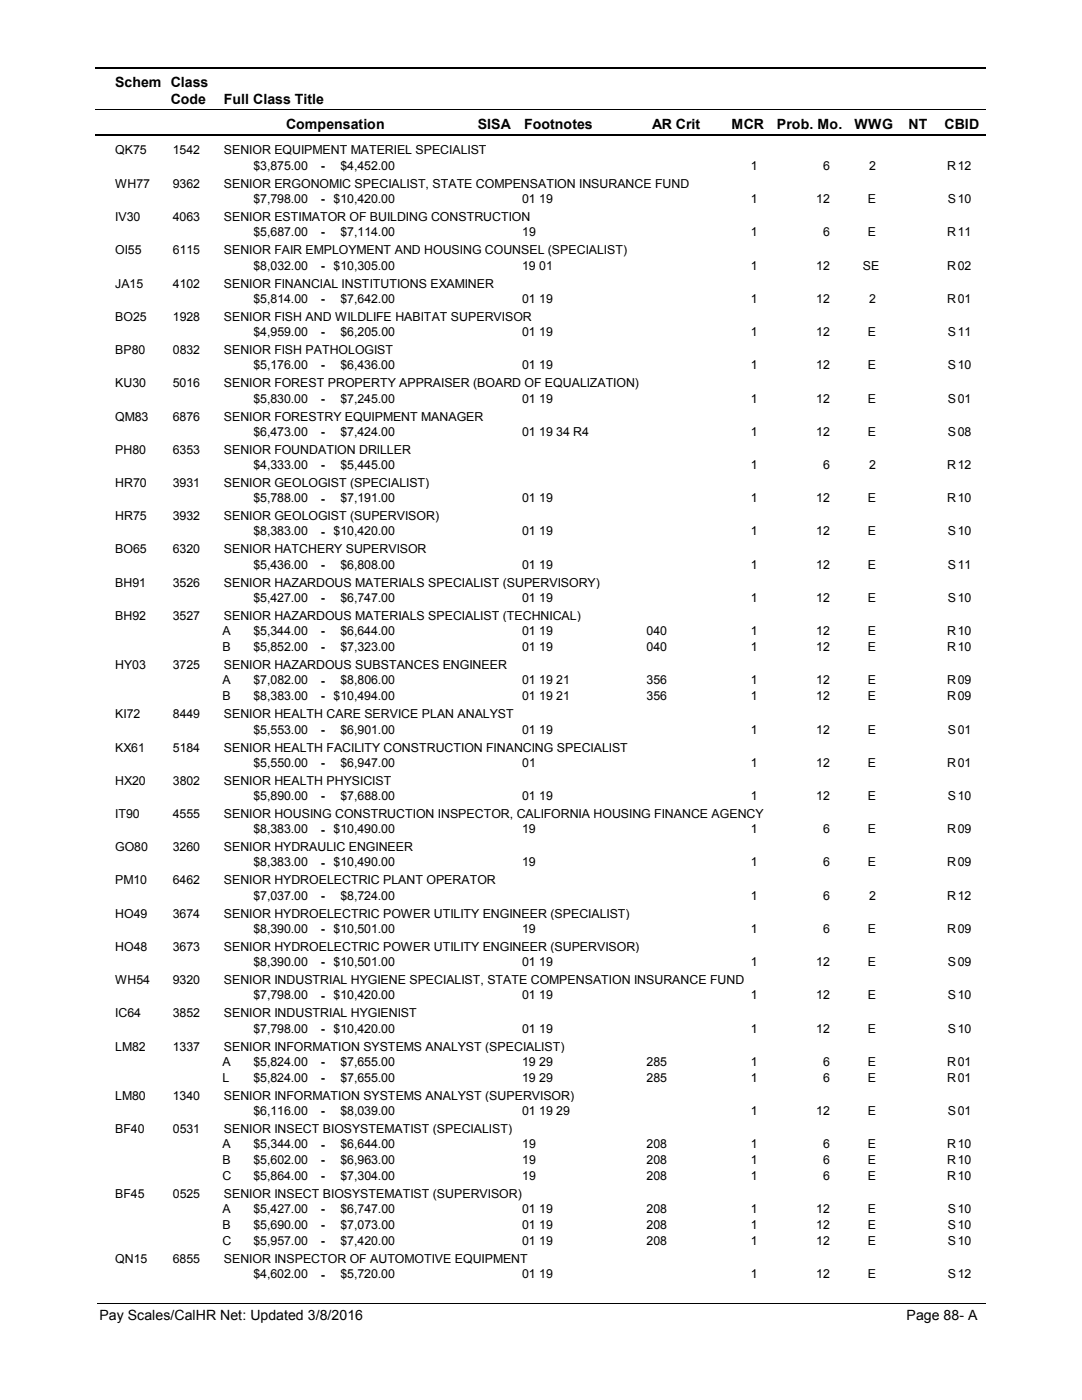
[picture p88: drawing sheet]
<svg xmlns="http://www.w3.org/2000/svg" width="216mm" height="279mm" viewBox="0 0 216 279" stroke-linecap="round" stroke-linejoin="round" font-family="sans-serif">
<defs><g id="words">
<g font-size="2.8">
<text x="23" y="17.3">Schem Class</text>
<text x="34.1" y="20.7">Code</text>
<text x="44.6" y="20.7">Full Class Title</text>
<text x="57.1" y="25.7">Compensation</text>
<text x="95.3" y="25.7">SISA</text>
<text x="104.6" y="25.7">Footnotes</text>
<text x="130.2" y="25.7">AR Crit</text>
<text x="146" y="25.7">MCR</text>
<text x="155.1" y="25.7">Prob. Mo.</text>
<text x="170.5" y="25.7">WWG</text>
<text x="181.3" y="25.7">NT</text>
<text x="188.5" y="25.7">CBID</text>
<text x="19.8" y="263.4">Pay Scales/CalHR Net: Updated 3/8/2016</text>
<text x="180.9" y="263.4">Page 88- A</text>
</g>
<g font-size="2.5">
<text x="23" y="30.8">QK75</text>
<text x="34.5" y="30.8">1542</text>
<text x="44.7" y="30.8">SENIOR EQUIPMENT MATERIEL SPECIALIST</text>
<text x="50.6" y="33.9">$3,875.00</text>
<text x="64" y="33.9">-</text>
<text x="67.9" y="33.9">$4,452.00</text>
<text x="149.8" y="33.9">1</text>
<text x="164.3" y="33.9">6</text>
<text x="173.5" y="33.9">2</text>
<text x="189" y="33.9">R</text>
<text x="191.1" y="33.9">12</text>
<text x="23" y="37.5">WH77</text>
<text x="34.5" y="37.5">9362</text>
<text x="44.7" y="37.5">SENIOR ERGONOMIC SPECIALIST, STATE COMPENSATION INSURANCE FUND</text>
<text x="50.6" y="40.5">$7,798.00</text>
<text x="64" y="40.6">-</text>
<text x="66.6" y="40.5">$10,420.00</text>
<text x="104.2" y="40.5">01 19</text>
<text x="149.8" y="40.5">1</text>
<text x="162.9" y="40.5">12</text>
<text x="173.2" y="40.5">E</text>
<text x="189.2" y="40.5">S</text>
<text x="191.1" y="40.5">10</text>
<text x="23" y="44.1">IV30</text>
<text x="34.5" y="44.1">4063</text>
<text x="44.7" y="44.1">SENIOR ESTIMATOR OF BUILDING CONSTRUCTION</text>
<text x="50.6" y="47.2">$5,687.00</text>
<text x="64" y="47.2">-</text>
<text x="67.9" y="47.2">$7,114.00</text>
<text x="104.2" y="47.2">19</text>
<text x="149.8" y="47.2">1</text>
<text x="164.3" y="47.2">6</text>
<text x="173.2" y="47.2">E</text>
<text x="189" y="47.2">R</text>
<text x="191.1" y="47.2">11</text>
<text x="23" y="50.7">OI55</text>
<text x="34.5" y="50.7">6115</text>
<text x="44.7" y="50.7">SENIOR FAIR EMPLOYMENT AND HOUSING COUNSEL (SPECIALIST)</text>
<text x="50.6" y="53.8">$8,032.00</text>
<text x="64" y="53.8">-</text>
<text x="66.6" y="53.8">$10,305.00</text>
<text x="104.2" y="53.8">19 01</text>
<text x="149.8" y="53.8">1</text>
<text x="162.9" y="53.8">12</text>
<text x="172.2" y="53.8">SE</text>
<text x="189" y="53.8">R</text>
<text x="191.1" y="53.8">02</text>
<text x="23" y="57.4">JA15</text>
<text x="34.5" y="57.4">4102</text>
<text x="44.7" y="57.4">SENIOR FINANCIAL INSTITUTIONS EXAMINER</text>
<text x="23" y="64">BO25</text>
<text x="34.5" y="64">1928</text>
<text x="44.7" y="64">SENIOR FISH AND WILDLIFE HABITAT SUPERVISOR</text>
<text x="50.6" y="60.4">$5,814.00</text>
<text x="64" y="60.5">-</text>
<text x="67.9" y="60.4">$7,642.00</text>
<text x="104.2" y="60.4">01 19</text>
<text x="149.8" y="60.4">1</text>
<text x="162.9" y="60.4">12</text>
<text x="173.5" y="60.4">2</text>
<text x="189" y="60.4">R</text>
<text x="191.1" y="60.4">01</text>
<text x="23" y="70.6">BP80</text>
<text x="34.5" y="70.6">0832</text>
<text x="44.7" y="70.6">SENIOR FISH PATHOLOGIST</text>
<text x="50.6" y="67.1">$4,959.00</text>
<text x="64" y="67.1">-</text>
<text x="67.9" y="67.1">$6,205.00</text>
<text x="104.2" y="67.1">01 19</text>
<text x="149.8" y="67.1">1</text>
<text x="162.9" y="67.1">12</text>
<text x="173.2" y="67.1">E</text>
<text x="189.2" y="67.1">S</text>
<text x="191.1" y="67.1">11</text>
<text x="23" y="77.3">KU30</text>
<text x="34.5" y="77.3">5016</text>
<text x="44.7" y="77.3">SENIOR FOREST PROPERTY APPRAISER (BOARD OF EQUALIZATION)</text>
<text x="50.6" y="73.7">$5,176.00</text>
<text x="64" y="73.7">-</text>
<text x="67.9" y="73.7">$6,436.00</text>
<text x="104.2" y="73.7">01 19</text>
<text x="149.8" y="73.7">1</text>
<text x="162.9" y="73.7">12</text>
<text x="173.2" y="73.7">E</text>
<text x="189.2" y="73.7">S</text>
<text x="191.1" y="73.7">10</text>
<text x="23" y="83.9">QM83</text>
<text x="34.5" y="83.9">6876</text>
<text x="44.7" y="83.9">SENIOR FORESTRY EQUIPMENT MANAGER</text>
<text x="50.6" y="80.3">$5,830.00</text>
<text x="64" y="80.4">-</text>
<text x="67.9" y="80.3">$7,245.00</text>
<text x="104.2" y="80.3">01 19</text>
<text x="149.8" y="80.3">1</text>
<text x="162.9" y="80.3">12</text>
<text x="173.2" y="80.3">E</text>
<text x="189.2" y="80.3">S</text>
<text x="191.1" y="80.3">01</text>
<text x="50.6" y="87">$6,473.00</text>
<text x="64" y="87">-</text>
<text x="67.9" y="87">$7,424.00</text>
<text x="104.2" y="87">01 19 34 R4</text>
<text x="149.8" y="87">1</text>
<text x="162.9" y="87">12</text>
<text x="173.2" y="87">E</text>
<text x="189.2" y="87">S</text>
<text x="191.1" y="87">08</text>
<text x="23" y="90.5">PH80</text>
<text x="34.5" y="90.5">6353</text>
<text x="44.7" y="90.5">SENIOR FOUNDATION DRILLER</text>
<text x="50.6" y="93.6">$4,333.00</text>
<text x="64" y="93.6">-</text>
<text x="67.9" y="93.6">$5,445.00</text>
<text x="149.8" y="93.6">1</text>
<text x="164.3" y="93.6">6</text>
<text x="173.5" y="93.6">2</text>
<text x="189" y="93.6">R</text>
<text x="191.1" y="93.6">12</text>
<text x="23" y="97.2">HR70</text>
<text x="34.5" y="97.2">3931</text>
<text x="44.7" y="97.2">SENIOR GEOLOGIST (SPECIALIST)</text>
<text x="50.6" y="100.3">$5,788.00</text>
<text x="64" y="100.3">-</text>
<text x="67.9" y="100.3">$7,191.00</text>
<text x="104.2" y="100.3">01 19</text>
<text x="149.8" y="100.3">1</text>
<text x="162.9" y="100.3">12</text>
<text x="173.2" y="100.3">E</text>
<text x="189" y="100.3">R</text>
<text x="191.1" y="100.3">10</text>
<text x="23" y="103.8">HR75</text>
<text x="34.5" y="103.8">3932</text>
<text x="44.7" y="103.8">SENIOR GEOLOGIST (SUPERVISOR)</text>
<text x="50.6" y="106.9">$8,383.00</text>
<text x="64" y="106.9">-</text>
<text x="66.6" y="106.9">$10,420.00</text>
<text x="104.2" y="106.9">01 19</text>
<text x="149.8" y="106.9">1</text>
<text x="162.9" y="106.9">12</text>
<text x="173.2" y="106.9">E</text>
<text x="189.2" y="106.9">S</text>
<text x="191.1" y="106.9">10</text>
<text x="23" y="110.4">BO65</text>
<text x="34.5" y="110.4">6320</text>
<text x="44.7" y="110.4">SENIOR HATCHERY SUPERVISOR</text>
<text x="50.6" y="113.5">$5,436.00</text>
<text x="64" y="113.5">-</text>
<text x="67.9" y="113.5">$6,808.00</text>
<text x="104.2" y="113.5">01 19</text>
<text x="149.8" y="113.5">1</text>
<text x="162.9" y="113.5">12</text>
<text x="173.2" y="113.5">E</text>
<text x="189.2" y="113.5">S</text>
<text x="191.1" y="113.5">11</text>
<text x="23" y="117.1">BH91</text>
<text x="34.5" y="117.1">3526</text>
<text x="44.7" y="117.1">SENIOR HAZARDOUS MATERIALS SPECIALIST (SUPERVISORY)</text>
<text x="23" y="123.7">BH92</text>
<text x="34.5" y="123.7">3527</text>
<text x="44.7" y="123.7">SENIOR HAZARDOUS MATERIALS SPECIALIST (TECHNICAL)</text>
<text x="50.6" y="120.2">$5,427.00</text>
<text x="64" y="120.2">-</text>
<text x="67.9" y="120.2">$6,747.00</text>
<text x="104.2" y="120.2">01 19</text>
<text x="149.8" y="120.2">1</text>
<text x="162.9" y="120.2">12</text>
<text x="173.2" y="120.2">E</text>
<text x="189.2" y="120.2">S</text>
<text x="191.1" y="120.2">10</text>
<text x="44.4" y="126.8">A</text>
<text x="44.4" y="129.9">B</text>
<text x="50.6" y="126.8">$5,344.00</text>
<text x="50.6" y="129.9">$5,852.00</text>
<text x="64" y="126.8">-</text>
<text x="64" y="130">-</text>
<text x="67.9" y="126.8">$6,644.00</text>
<text x="67.9" y="129.9">$7,323.00</text>
<text x="104.2" y="126.8">01 19</text>
<text x="104.2" y="129.9">01 19</text>
<text x="129" y="126.8">040</text>
<text x="129" y="129.9">040</text>
<text x="149.8" y="126.8">1</text>
<text x="149.8" y="129.9">1</text>
<text x="162.9" y="126.8">12</text>
<text x="162.9" y="129.9">12</text>
<text x="173.2" y="126.8">E</text>
<text x="173.2" y="129.9">E</text>
<text x="189" y="126.8">R</text>
<text x="189" y="129.9">R</text>
<text x="191.1" y="126.8">10</text>
<text x="191.1" y="129.9">10</text>
<text x="23" y="133.5">HY03</text>
<text x="34.5" y="133.5">3725</text>
<text x="44.4" y="136.6">A</text>
<text x="44.7" y="133.5">SENIOR HAZARDOUS SUBSTANCES ENGINEER</text>
<text x="50.6" y="136.6">$7,082.00</text>
<text x="64" y="136.6">-</text>
<text x="67.9" y="136.6">$8,806.00</text>
<text x="104.2" y="136.6">01 19 21</text>
<text x="129" y="136.6">356</text>
<text x="149.8" y="136.6">1</text>
<text x="162.9" y="136.6">12</text>
<text x="173.2" y="136.6">E</text>
<text x="189" y="136.6">R</text>
<text x="191.1" y="136.6">09</text>
<text x="23" y="143.3">KI72</text>
<text x="34.5" y="143.3">8449</text>
<text x="44.4" y="139.8">B</text>
<text x="44.7" y="143.3">SENIOR HEALTH CARE SERVICE PLAN ANALYST</text>
<text x="50.6" y="139.8">$8,383.00</text>
<text x="64" y="139.8">-</text>
<text x="66.6" y="139.8">$10,494.00</text>
<text x="104.2" y="139.8">01 19 21</text>
<text x="129" y="139.8">356</text>
<text x="149.8" y="139.8">1</text>
<text x="162.9" y="139.8">12</text>
<text x="173.2" y="139.8">E</text>
<text x="189" y="139.8">R</text>
<text x="191.1" y="139.8">09</text>
<text x="23" y="150">KX61</text>
<text x="34.5" y="150">5184</text>
<text x="44.7" y="150">SENIOR HEALTH FACILITY CONSTRUCTION FINANCING SPECIALIST</text>
<text x="50.6" y="146.4">$5,553.00</text>
<text x="64" y="146.4">-</text>
<text x="67.9" y="146.4">$6,901.00</text>
<text x="104.2" y="146.4">01 19</text>
<text x="149.8" y="146.4">1</text>
<text x="162.9" y="146.4">12</text>
<text x="173.2" y="146.4">E</text>
<text x="189.2" y="146.4">S</text>
<text x="191.1" y="146.4">01</text>
<text x="50.6" y="153">$5,550.00</text>
<text x="64" y="153.1">-</text>
<text x="67.9" y="153">$6,947.00</text>
<text x="104.2" y="153">01</text>
<text x="149.8" y="153">1</text>
<text x="162.9" y="153">12</text>
<text x="173.2" y="153">E</text>
<text x="189" y="153">R</text>
<text x="191.1" y="153">01</text>
<text x="23" y="156.6">HX20</text>
<text x="34.5" y="156.6">3802</text>
<text x="44.7" y="156.6">SENIOR HEALTH PHYSICIST</text>
<text x="50.6" y="159.7">$5,890.00</text>
<text x="64" y="159.7">-</text>
<text x="67.9" y="159.7">$7,688.00</text>
<text x="104.2" y="159.7">01 19</text>
<text x="149.8" y="159.7">1</text>
<text x="162.9" y="159.7">12</text>
<text x="173.2" y="159.7">E</text>
<text x="189.2" y="159.7">S</text>
<text x="191.1" y="159.7">10</text>
<text x="23" y="163.3">IT90</text>
<text x="34.5" y="163.3">4555</text>
<text x="44.7" y="163.3">SENIOR HOUSING CONSTRUCTION INSPECTOR, CALIFORNIA HOUSING FINANCE AGENCY</text>
<text x="50.6" y="166.3">$8,383.00</text>
<text x="64" y="166.4">-</text>
<text x="66.6" y="166.3">$10,490.00</text>
<text x="104.2" y="166.3">19</text>
<text x="149.8" y="166.3">1</text>
<text x="164.3" y="166.3">6</text>
<text x="173.2" y="166.3">E</text>
<text x="189" y="166.3">R</text>
<text x="191.1" y="166.3">09</text>
<text x="23" y="169.9">GO80</text>
<text x="34.5" y="169.9">3260</text>
<text x="44.7" y="169.9">SENIOR HYDRAULIC ENGINEER</text>
<text x="50.6" y="172.9">$8,383.00</text>
<text x="64" y="173">-</text>
<text x="66.6" y="172.9">$10,490.00</text>
<text x="104.2" y="172.9">19</text>
<text x="149.8" y="172.9">1</text>
<text x="164.3" y="172.9">6</text>
<text x="173.2" y="172.9">E</text>
<text x="189" y="172.9">R</text>
<text x="191.1" y="172.9">09</text>
<text x="23" y="176.5">PM10</text>
<text x="34.5" y="176.5">6462</text>
<text x="44.7" y="176.5">SENIOR HYDROELECTRIC PLANT OPERATOR</text>
<text x="50.6" y="179.6">$7,037.00</text>
<text x="64" y="179.6">-</text>
<text x="67.9" y="179.6">$8,724.00</text>
<text x="149.8" y="179.6">1</text>
<text x="164.3" y="179.6">6</text>
<text x="173.5" y="179.6">2</text>
<text x="189" y="179.6">R</text>
<text x="191.1" y="179.6">12</text>
<text x="23" y="183.2">HO49</text>
<text x="34.5" y="183.2">3674</text>
<text x="44.7" y="183.2">SENIOR HYDROELECTRIC POWER UTILITY ENGINEER (SPECIALIST)</text>
<text x="23" y="189.8">HO48</text>
<text x="34.5" y="189.8">3673</text>
<text x="44.7" y="189.8">SENIOR HYDROELECTRIC POWER UTILITY ENGINEER (SUPERVISOR)</text>
<text x="50.6" y="186.2">$8,390.00</text>
<text x="64" y="186.3">-</text>
<text x="66.6" y="186.2">$10,501.00</text>
<text x="104.2" y="186.2">19</text>
<text x="149.8" y="186.2">1</text>
<text x="164.3" y="186.2">6</text>
<text x="173.2" y="186.2">E</text>
<text x="189" y="186.2">R</text>
<text x="191.1" y="186.2">09</text>
<text x="23" y="196.4">WH54</text>
<text x="34.5" y="196.4">9320</text>
<text x="44.7" y="196.4">SENIOR INDUSTRIAL HYGIENE SPECIALIST, STATE COMPENSATION INSURANCE FUND</text>
<text x="50.6" y="192.8">$8,390.00</text>
<text x="64" y="192.9">-</text>
<text x="66.6" y="192.8">$10,501.00</text>
<text x="104.2" y="192.8">01 19</text>
<text x="149.8" y="192.8">1</text>
<text x="162.9" y="192.8">12</text>
<text x="173.2" y="192.8">E</text>
<text x="189.2" y="192.8">S</text>
<text x="191.1" y="192.8">09</text>
<text x="23" y="203.1">IC64</text>
<text x="34.5" y="203.1">3852</text>
<text x="44.7" y="203.1">SENIOR INDUSTRIAL HYGIENIST</text>
<text x="50.6" y="199.5">$7,798.00</text>
<text x="64" y="199.5">-</text>
<text x="66.6" y="199.5">$10,420.00</text>
<text x="104.2" y="199.5">01 19</text>
<text x="149.8" y="199.5">1</text>
<text x="162.9" y="199.5">12</text>
<text x="173.2" y="199.5">E</text>
<text x="189.2" y="199.5">S</text>
<text x="191.1" y="199.5">10</text>
<text x="23" y="209.7">LM82</text>
<text x="34.5" y="209.7">1337</text>
<text x="44.7" y="209.7">SENIOR INFORMATION SYSTEMS ANALYST (SPECIALIST)</text>
<text x="50.6" y="206.1">$7,798.00</text>
<text x="64" y="206.2">-</text>
<text x="66.6" y="206.1">$10,420.00</text>
<text x="104.2" y="206.1">01 19</text>
<text x="149.8" y="206.1">1</text>
<text x="162.9" y="206.1">12</text>
<text x="173.2" y="206.1">E</text>
<text x="189.2" y="206.1">S</text>
<text x="191.1" y="206.1">10</text>
<text x="44.4" y="212.7">A</text>
<text x="44.4" y="215.9">L</text>
<text x="50.6" y="212.7">$5,824.00</text>
<text x="50.6" y="215.9">$5,824.00</text>
<text x="64" y="212.8">-</text>
<text x="64" y="215.9">-</text>
<text x="67.9" y="212.7">$7,655.00</text>
<text x="67.9" y="215.9">$7,655.00</text>
<text x="104.2" y="212.7">19 29</text>
<text x="104.2" y="215.9">19 29</text>
<text x="129" y="212.7">285</text>
<text x="129" y="215.9">285</text>
<text x="149.8" y="212.7">1</text>
<text x="149.8" y="215.9">1</text>
<text x="164.3" y="212.7">6</text>
<text x="164.3" y="215.9">6</text>
<text x="173.2" y="212.7">E</text>
<text x="173.2" y="215.9">E</text>
<text x="189" y="212.7">R</text>
<text x="189" y="215.9">R</text>
<text x="191.1" y="212.7">01</text>
<text x="191.1" y="215.9">01</text>
<text x="23" y="219.5">LM80</text>
<text x="34.5" y="219.5">1340</text>
<text x="44.7" y="219.5">SENIOR INFORMATION SYSTEMS ANALYST (SUPERVISOR)</text>
<text x="23" y="226.1">BF40</text>
<text x="34.5" y="226.1">0531</text>
<text x="44.7" y="226.1">SENIOR INSECT BIOSYSTEMATIST (SPECIALIST)</text>
<text x="50.6" y="222.6">$6,116.00</text>
<text x="64" y="222.6">-</text>
<text x="67.9" y="222.6">$8,039.00</text>
<text x="104.2" y="222.6">01 19 29</text>
<text x="149.8" y="222.6">1</text>
<text x="162.9" y="222.6">12</text>
<text x="173.2" y="222.6">E</text>
<text x="189.2" y="222.6">S</text>
<text x="191.1" y="222.6">01</text>
<text x="44.4" y="229.2">A</text>
<text x="44.4" y="232.4">B</text>
<text x="50.6" y="229.2">$5,344.00</text>
<text x="50.6" y="232.4">$5,602.00</text>
<text x="64" y="229.2">-</text>
<text x="64" y="232.4">-</text>
<text x="67.9" y="229.2">$6,644.00</text>
<text x="67.9" y="232.4">$6,963.00</text>
<text x="104.2" y="229.2">19</text>
<text x="104.2" y="232.4">19</text>
<text x="129" y="229.2">208</text>
<text x="129" y="232.4">208</text>
<text x="149.8" y="229.2">1</text>
<text x="149.8" y="232.4">1</text>
<text x="164.3" y="229.2">6</text>
<text x="164.3" y="232.4">6</text>
<text x="173.2" y="229.2">E</text>
<text x="173.2" y="232.4">E</text>
<text x="189" y="229.2">R</text>
<text x="189" y="232.4">R</text>
<text x="191.1" y="229.2">10</text>
<text x="191.1" y="232.4">10</text>
<text x="23" y="239.1">BF45</text>
<text x="34.5" y="239.1">0525</text>
<text x="44.4" y="235.6">C</text>
<text x="44.7" y="239.1">SENIOR INSECT BIOSYSTEMATIST (SUPERVISOR)</text>
<text x="50.6" y="235.6">$5,864.00</text>
<text x="64" y="235.6">-</text>
<text x="67.9" y="235.6">$7,304.00</text>
<text x="104.2" y="235.6">19</text>
<text x="129" y="235.6">208</text>
<text x="149.8" y="235.6">1</text>
<text x="164.3" y="235.6">6</text>
<text x="173.2" y="235.6">E</text>
<text x="189" y="235.6">R</text>
<text x="191.1" y="235.6">10</text>
<text x="44.4" y="242.2">A</text>
<text x="44.4" y="245.3">B</text>
<text x="50.6" y="242.2">$5,427.00</text>
<text x="50.6" y="245.3">$5,690.00</text>
<text x="64" y="242.2">-</text>
<text x="64" y="245.4">-</text>
<text x="67.9" y="242.2">$6,747.00</text>
<text x="67.9" y="245.3">$7,073.00</text>
<text x="104.2" y="242.2">01 19</text>
<text x="104.2" y="245.3">01 19</text>
<text x="129" y="242.2">208</text>
<text x="129" y="245.3">208</text>
<text x="149.8" y="242.2">1</text>
<text x="149.8" y="245.3">1</text>
<text x="162.9" y="242.2">12</text>
<text x="162.9" y="245.3">12</text>
<text x="173.2" y="242.2">E</text>
<text x="173.2" y="245.3">E</text>
<text x="189.2" y="242.2">S</text>
<text x="189.2" y="245.3">S</text>
<text x="191.1" y="242.2">10</text>
<text x="191.1" y="245.3">10</text>
<text x="44.4" y="248.5">C</text>
<text x="50.6" y="248.5">$5,957.00</text>
<text x="64" y="248.5">-</text>
<text x="67.9" y="248.5">$7,420.00</text>
<text x="104.2" y="248.5">01 19</text>
<text x="129" y="248.5">208</text>
<text x="149.8" y="248.5">1</text>
<text x="162.9" y="248.5">12</text>
<text x="173.2" y="248.5">E</text>
<text x="189.2" y="248.5">S</text>
<text x="191.1" y="248.5">10</text>
<text x="23" y="252.1">QN15</text>
<text x="34.5" y="252.1">6855</text>
<text x="44.7" y="252.1">SENIOR INSPECTOR OF AUTOMOTIVE EQUIPMENT</text>
<text x="50.6" y="255.2">$4,602.00</text>
<text x="64" y="255.2">-</text>
<text x="67.9" y="255.2">$5,720.00</text>
<text x="104.2" y="255.2">01 19</text>
<text x="149.8" y="255.2">1</text>
<text x="162.9" y="255.2">12</text>
<text x="173.2" y="255.2">E</text>
<text x="189.2" y="255.2">S</text>
<text x="191.1" y="255.2">12</text>
</g>
</g></defs>
<path d="M19 13.5h177.7M19 27h177.7" fill="none" stroke="#000" stroke-width=".36"/>
<path d="M19 21.9h177.7" fill="none" stroke="#000" stroke-width=".2"/>
<g fill="#fff">
<path d="M46.8 31.3h16.3v3h-16.3z" fill-rule="evenodd"/>
<path d="M190.8 31.3h4.1v3h-4.1z" fill-rule="evenodd"/>
<path d="M46.8 37.9h16.3v3h-16.3z" fill-rule="evenodd"/>
<path d="M190.8 37.9h4.1v3h-4.1z" fill-rule="evenodd"/>
<path d="M46.8 44.5h16.3v3h-16.3z" fill-rule="evenodd"/>
<path d="M190.8 44.5h4.1v3h-4.1z" fill-rule="evenodd"/>
<path d="M46.8 51.2h16.3v3h-16.3z" fill-rule="evenodd"/>
<path d="M190.8 51.2h4.1v3h-4.1z" fill-rule="evenodd"/>
<path d="M46.8 57.8h16.3v3h-16.3z" fill-rule="evenodd"/>
<path d="M190.8 57.8h4.1v3h-4.1z" fill-rule="evenodd"/>
<path d="M46.8 64.4h16.3v3h-16.3z" fill-rule="evenodd"/>
<path d="M190.8 64.4h4.1v3h-4.1z" fill-rule="evenodd"/>
<path d="M46.8 71.1h16.3v3h-16.3z" fill-rule="evenodd"/>
<path d="M190.8 71.1h4.1v3h-4.1z" fill-rule="evenodd"/>
<path d="M46.8 77.7h16.3v3h-16.3z" fill-rule="evenodd"/>
<path d="M190.8 77.7h4.1v3h-4.1z" fill-rule="evenodd"/>
<path d="M46.8 84.3h16.3v3h-16.3z" fill-rule="evenodd"/>
<path d="M190.8 84.3h4.1v3h-4.1z" fill-rule="evenodd"/>
<path d="M46.8 91h16.3v3h-16.3z" fill-rule="evenodd"/>
<path d="M190.8 91h4.1v3h-4.1z" fill-rule="evenodd"/>
<path d="M46.8 97.6h16.3v3h-16.3z" fill-rule="evenodd"/>
<path d="M190.8 97.6h4.1v3h-4.1z" fill-rule="evenodd"/>
<path d="M46.8 104.2h16.3v3h-16.3z" fill-rule="evenodd"/>
<path d="M190.8 104.2h4.1v3h-4.1z" fill-rule="evenodd"/>
<path d="M46.8 110.9h16.3v3h-16.3z" fill-rule="evenodd"/>
<path d="M190.8 110.9h4.1v3h-4.1z" fill-rule="evenodd"/>
<path d="M46.8 117.5h16.3v3h-16.3z" fill-rule="evenodd"/>
<path d="M190.8 117.5h4.1v3h-4.1z" fill-rule="evenodd"/>
<path d="M46.8 124.2h16.3v2.9h-16.3z" fill-rule="evenodd"/>
<path d="M190.8 124.2h4.1v2.9h-4.1z" fill-rule="evenodd"/>
<path d="M46.8 127.3h16.3v3h-16.3z" fill-rule="evenodd"/>
<path d="M190.8 127.3h4.1v3h-4.1z" fill-rule="evenodd"/>
<path d="M46.8 134h16.3v3h-16.3z" fill-rule="evenodd"/>
<path d="M190.8 134h4.1v3h-4.1z" fill-rule="evenodd"/>
<path d="M46.8 137.2h16.3v2.9h-16.3z" fill-rule="evenodd"/>
<path d="M190.8 137.2h4.1v2.9h-4.1z" fill-rule="evenodd"/>
<path d="M46.8 143.8h16.3v3h-16.3z" fill-rule="evenodd"/>
<path d="M190.8 143.8h4.1v3h-4.1z" fill-rule="evenodd"/>
<path d="M46.8 150.4h16.3v3h-16.3z" fill-rule="evenodd"/>
<path d="M190.8 150.4h4.1v3h-4.1z" fill-rule="evenodd"/>
<path d="M46.8 157.1h16.3v2.9h-16.3z" fill-rule="evenodd"/>
<path d="M190.8 157.1h4.1v2.9h-4.1z" fill-rule="evenodd"/>
<path d="M46.8 163.7h16.3v3h-16.3z" fill-rule="evenodd"/>
<path d="M190.8 163.7h4.1v3h-4.1z" fill-rule="evenodd"/>
<path d="M46.8 170.3h16.3v3h-16.3z" fill-rule="evenodd"/>
<path d="M190.8 170.3h4.1v3h-4.1z" fill-rule="evenodd"/>
<path d="M46.8 177h16.3v2.9h-16.3z" fill-rule="evenodd"/>
<path d="M190.8 177h4.1v2.9h-4.1z" fill-rule="evenodd"/>
<path d="M46.8 183.6h16.3v3h-16.3z" fill-rule="evenodd"/>
<path d="M190.8 183.6h4.1v3h-4.1z" fill-rule="evenodd"/>
<path d="M46.8 190.2h16.3v3h-16.3z" fill-rule="evenodd"/>
<path d="M190.8 190.2h4.1v3h-4.1z" fill-rule="evenodd"/>
<path d="M46.8 196.9h16.3v2.9h-16.3z" fill-rule="evenodd"/>
<path d="M190.8 196.9h4.1v2.9h-4.1z" fill-rule="evenodd"/>
<path d="M46.8 203.5h16.3v3h-16.3z" fill-rule="evenodd"/>
<path d="M190.8 203.5h4.1v3h-4.1z" fill-rule="evenodd"/>
<path d="M46.8 210.1h16.3v3h-16.3z" fill-rule="evenodd"/>
<path d="M190.8 210.1h4.1v3h-4.1z" fill-rule="evenodd"/>
<path d="M46.8 213.3h16.3v3h-16.3z" fill-rule="evenodd"/>
<path d="M190.8 213.3h4.1v3h-4.1z" fill-rule="evenodd"/>
<path d="M46.8 219.9h16.3v3h-16.3z" fill-rule="evenodd"/>
<path d="M190.8 219.9h4.1v3h-4.1z" fill-rule="evenodd"/>
<path d="M46.8 226.6h16.3v3h-16.3z" fill-rule="evenodd"/>
<path d="M190.8 226.6h4.1v3h-4.1z" fill-rule="evenodd"/>
<path d="M46.8 229.8h16.3v3h-16.3z" fill-rule="evenodd"/>
<path d="M190.8 229.8h4.1v3h-4.1z" fill-rule="evenodd"/>
<path d="M46.8 232.9h16.3v3h-16.3z" fill-rule="evenodd"/>
<path d="M190.8 232.9h4.1v3h-4.1z" fill-rule="evenodd"/>
<path d="M46.8 239.6h16.3v2.9h-16.3z" fill-rule="evenodd"/>
<path d="M190.8 239.6h4.1v2.9h-4.1z" fill-rule="evenodd"/>
<path d="M46.8 242.7h16.3v3h-16.3z" fill-rule="evenodd"/>
<path d="M190.8 242.7h4.1v3h-4.1z" fill-rule="evenodd"/>
<path d="M46.8 245.9h16.3v3h-16.3z" fill-rule="evenodd"/>
<path d="M190.8 245.9h4.1v3h-4.1z" fill-rule="evenodd"/>
<path d="M46.8 252.6h16.3v2.9h-16.3z" fill-rule="evenodd"/>
<path d="M190.8 252.6h4.1v2.9h-4.1z" fill-rule="evenodd"/>
</g>
<path d="M19.5 260.1h177.2" fill="none" stroke="#000" stroke-width=".2"/>
<use href="#words"/>
</svg>
